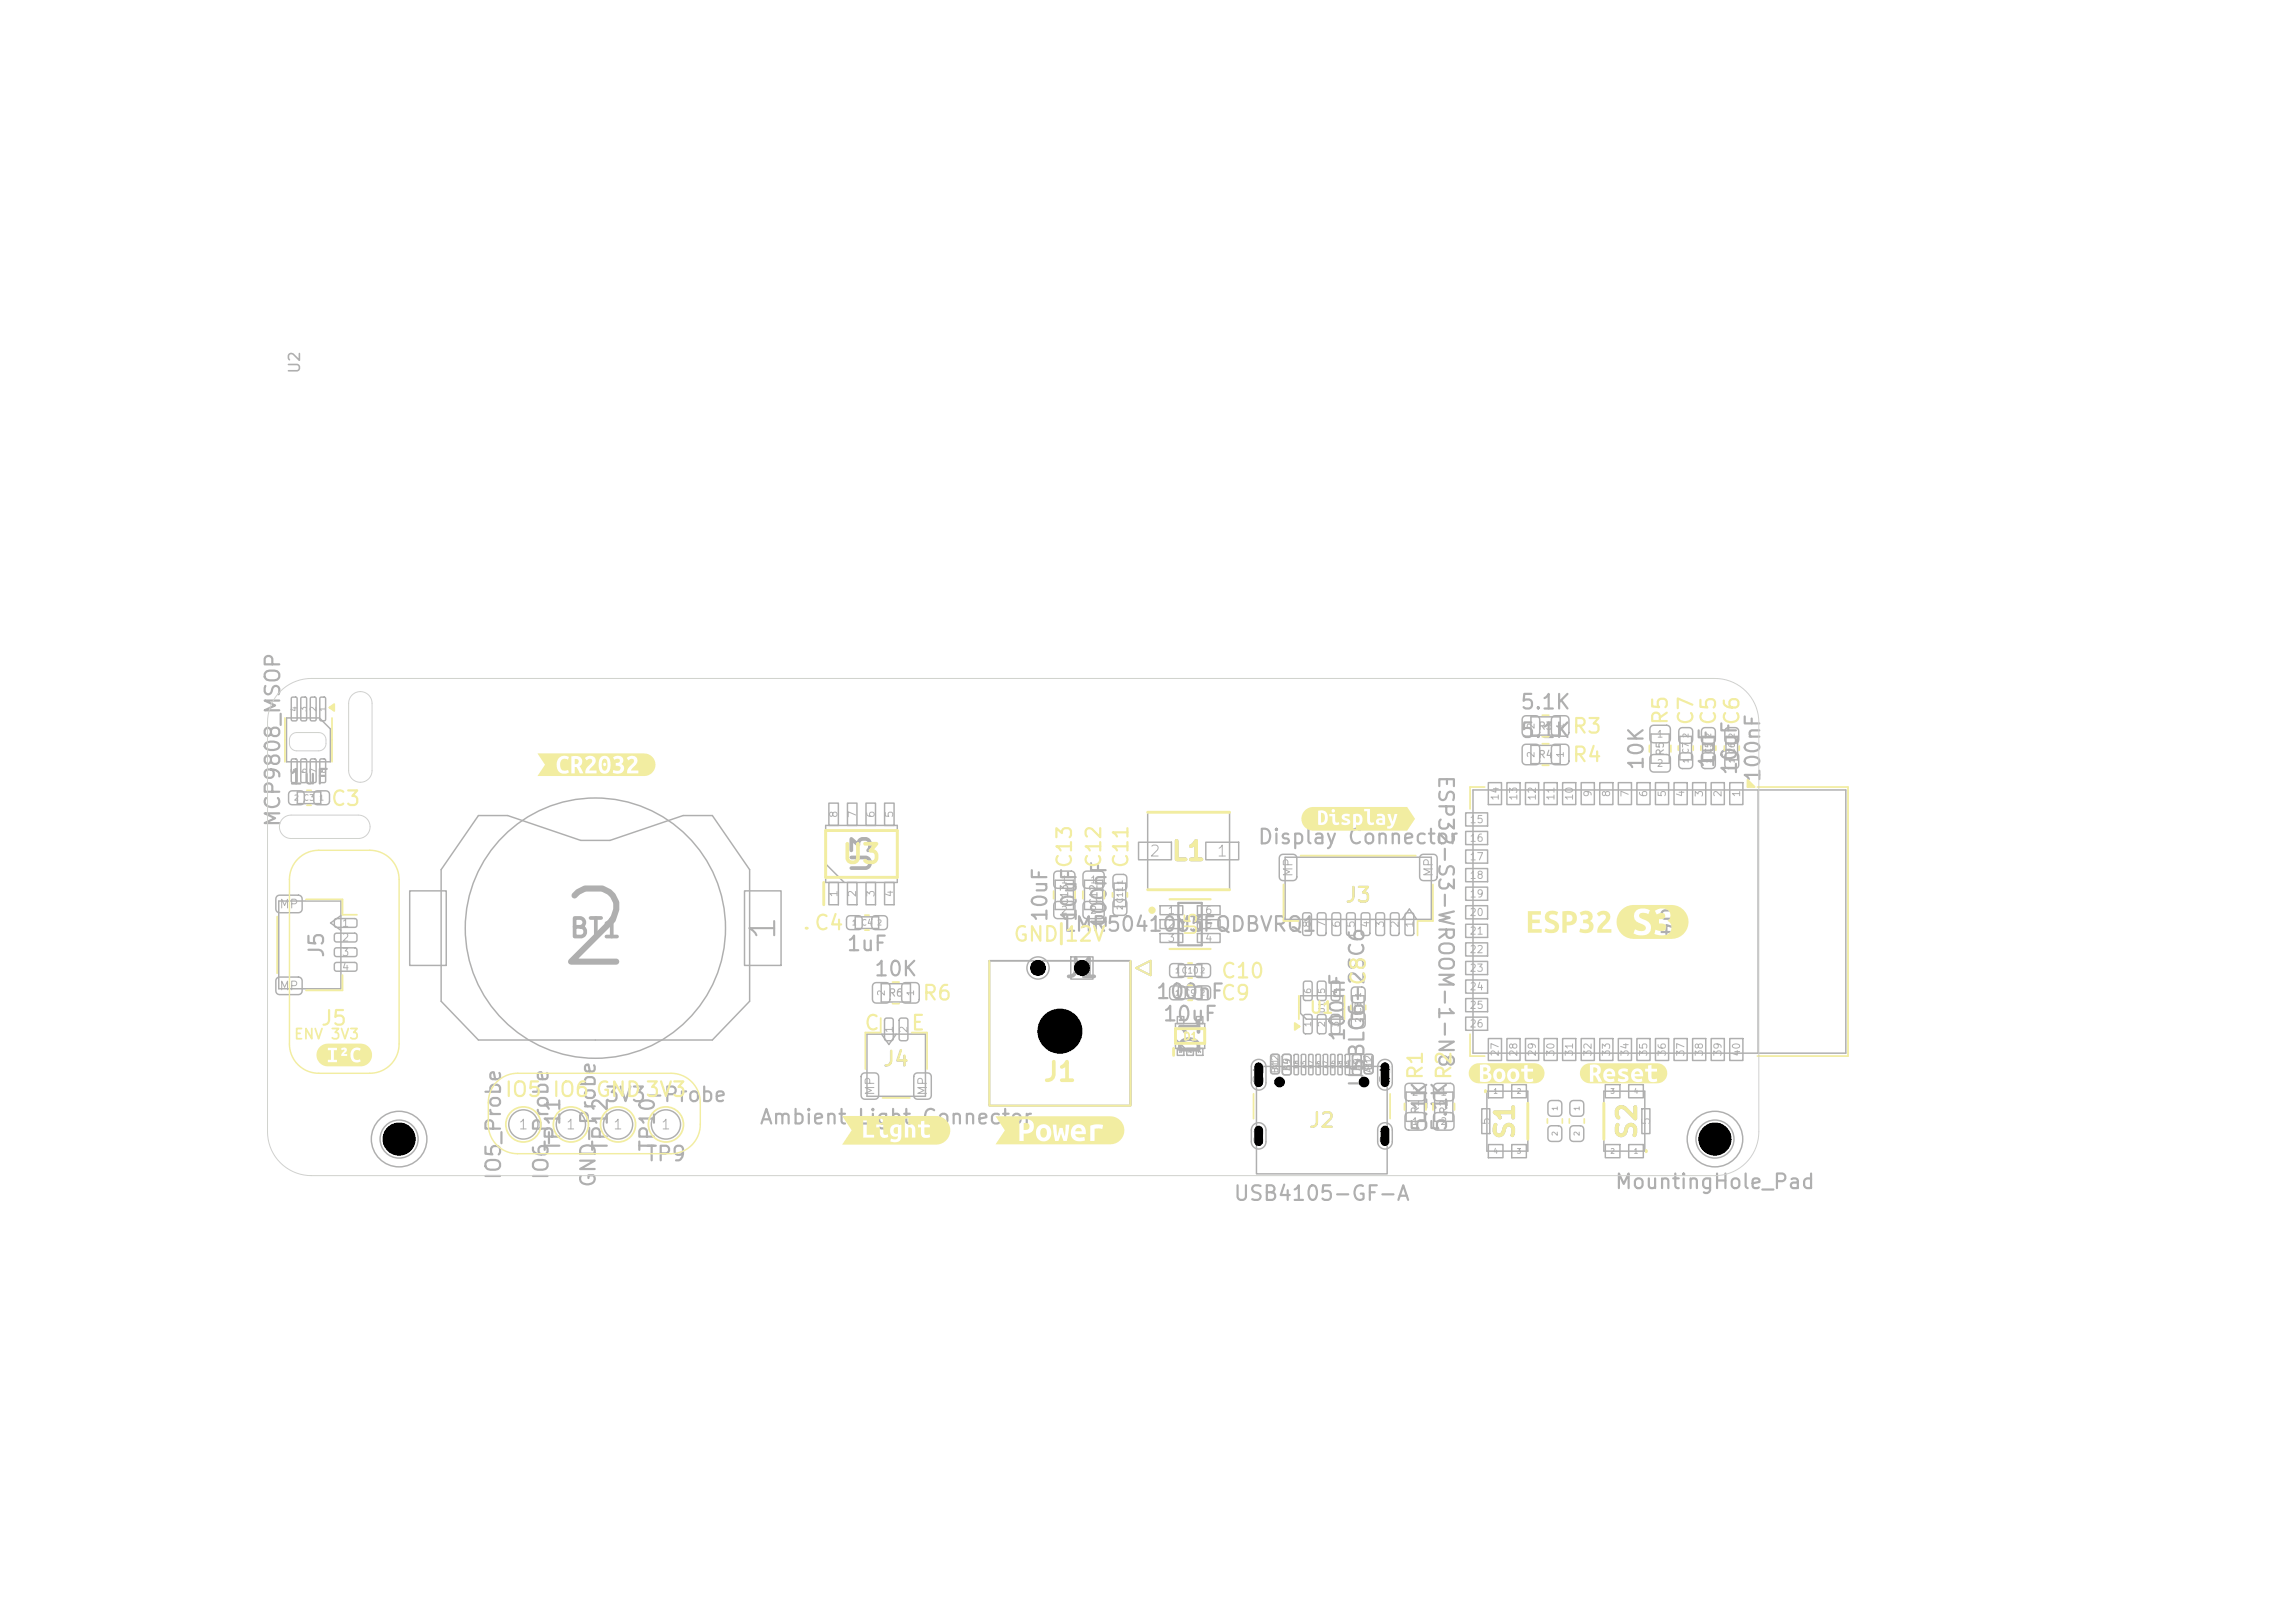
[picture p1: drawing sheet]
<svg xmlns="http://www.w3.org/2000/svg" width="297mm" height="210mm" viewBox="0 0 297 210" stroke-linecap="round" stroke-linejoin="round" font-family="sans-serif">
<defs><g id="words">
<text font-size="9.5" fill="#afafaf" x="71.6" y="127.3">2</text>
<text font-size="3.2" fill="#afafaf" x="101.2" y="122" transform="rotate(-90 101.2 122)">1</text>
<g font-size="2.4" fill="#f2eda1">
<text x="108.8" y="112.3">U3</text>
<text x="134.9" y="140.5">J1</text>
</g>
<g font-size="2.4" fill="#afafaf">
<text x="113.3" y="113.1" transform="rotate(-90 113.3 113.1)">U3</text>
<text x="151.5" y="111.9">L1</text>
<text x="73.5" y="121.9">BT1</text>
<text x="137.7" y="127.1">J1</text>
<text x="155.8" y="136.6" transform="rotate(-90 155.8 136.6)">D1</text>
<text x="196.6" y="147.6" transform="rotate(-90 196.6 147.6)">S1</text>
<text x="212.4" y="147.6" transform="rotate(-90 212.4 147.6)">S2</text>
</g>
<g font-size="1.9" fill="#afafaf">
<text x="196.6" y="92.2">5.1K</text>
<text x="196.6" y="95.9">5.1K</text>
<text x="37.2" y="102">1uF</text>
<text x="185.7" y="100.2" transform="rotate(90 185.7 100.2)">ESP32-S3-WROOM-1-N8</text>
<text x="213.2" y="99.8" transform="rotate(-90 213.2 99.8)">10K</text>
<text x="222.3" y="99.6" transform="rotate(-90 222.3 99.6)">1uFC5</text>
<text x="225.2" y="100.5" transform="rotate(-90 225.2 100.5)">10uFC6</text>
<text x="228.3" y="101.4" transform="rotate(-90 228.3 101.4)">100nF</text>
<text x="36.7" y="107.1" transform="rotate(-90 36.7 107.1)">MCP9808_MSOP</text>
<text x="162.7" y="109.7">Display Connector</text>
<text x="136" y="119.5" transform="rotate(-90 136 119.5)">10uF</text>
<text x="139.8" y="119.5" transform="rotate(-90 139.8 119.5)">10uF</text>
<text x="174" y="117.2">J3</text>
<text x="214.5" y="117.2" transform="rotate(90 214.5 117.2)">U4</text>
<text x="42.4" y="124.1" transform="rotate(-90 42.4 124.1)">J5</text>
<text x="109.4" y="123.5">1uF</text>
<text x="137.5" y="121">LMR50410Y3FQDBVRQ1</text>
<text x="143.7" y="120.4" transform="rotate(-90 143.7 120.4)">100nF</text>
<text x="151.9" y="121">U5</text>
<text x="113" y="126.8">10K</text>
<text x="149.5" y="129.7">100nFC9</text>
<text x="150.4" y="132.6">10uF</text>
<text x="174.5" y="134.9" transform="rotate(-90 174.5 134.9)">100nF</text>
<text x="78.2" y="143.1">3V3-Probe</text>
<text x="114.1" y="138.4">J4</text>
<text x="177" y="140.8" transform="rotate(-90 177 140.8)">USBLC6-2SC6</text>
<text x="72.9" y="149.2" transform="rotate(-90 72.9 149.2)">TP11</text>
<text x="79.1" y="149.2" transform="rotate(-90 79.1 149.2)">TP12</text>
<text x="85.2" y="149.2" transform="rotate(-90 85.2 149.2)">TP10</text>
<text x="98.2" y="145.9">Ambient Light Connector</text>
<text x="169.2" y="146.4">J2</text>
<text x="185.2" y="146.6" transform="rotate(-90 185.2 146.6)">5.1K</text>
<text x="187.7" y="146.6" transform="rotate(-90 187.7 146.6)">5.1K</text>
<text x="219.9" y="148.8">H2</text>
<text x="65.3" y="152.8" transform="rotate(-90 65.3 152.8)">IO5_Probe</text>
<text x="71.4" y="152.8" transform="rotate(-90 71.4 152.8)">IO6_Probe</text>
<text x="77.5" y="153.8" transform="rotate(-90 77.5 153.8)">GND-Probe</text>
<text x="83.4" y="150.7">TP9</text>
<text x="159.5" y="155.8">USB4105-GF-A</text>
<text x="208.9" y="154.3">MountingHole_Pad</text>
</g>
<g font-size="1.9" fill="#f2eda1">
<text x="203.3" y="95.4">R3</text>
<text x="216.3" y="93.9" transform="rotate(-90 216.3 93.9)">R5</text>
<text x="219.6" y="94" transform="rotate(-90 219.6 94)">C7</text>
<text x="203.3" y="99.1">R4</text>
<text x="42.7" y="104.7">C3</text>
<text x="139.2" y="112.5" transform="rotate(-90 139.2 112.5)">C13</text>
<text x="143" y="112.5" transform="rotate(-90 143 112.5)">C12</text>
<text x="146.5" y="112.5" transform="rotate(-90 146.5 112.5)">C11</text>
<text x="105.2" y="120.8">C4</text>
<text x="131" y="122.3">GND 12V</text>
<text x="119.2" y="129.9">R6</text>
<text x="157.9" y="127">C10</text>
<text x="177.2" y="127.7" transform="rotate(-90 177.2 127.7)">C8</text>
<text x="41.4" y="133.2">J5</text>
<text x="111.7" y="133.8">C</text>
<text x="117.8" y="133.8">E</text>
<text x="65.2" y="142.4">IO5 IO6 GND3V3</text>
<text x="184.6" y="139.9" transform="rotate(-90 184.6 139.9)">R1</text>
<text x="188.3" y="139.9" transform="rotate(-90 188.3 139.9)">R2</text>
</g>
<g font-size="1.5" fill="#f2eda1">
<text x="155.3" y="121.2" transform="rotate(-90 155.3 121.2)">U5</text>
<text x="169.4" y="131.5">U1</text>
</g>
<g font-size="1.4" fill="#afafaf">
<text x="39.2" y="48.5" transform="rotate(-90 39.2 48.5)">U2</text>
<text x="148.7" y="111.2">2</text>
<text x="157.4" y="111.2">1</text>
</g>
<text font-size="1.3" fill="#f2eda1" x="37.9" y="134.8">ENV 3V3</text>
<g font-size="1.3" fill="#afafaf">
<text x="163.9" y="140.5" transform="rotate(-90 163.9 140.5)">S1</text>
<text x="180.2" y="140.5" transform="rotate(-90 180.2 140.5)">S1</text>
<text x="67" y="146.5">1</text>
<text x="73.2" y="146.5">1</text>
<text x="79.3" y="146.5">1</text>
<text x="85.5" y="146.5">1</text>
</g>
<g font-size="1.1" fill="#afafaf">
<text x="167.6" y="113.6" transform="rotate(-90 167.6 113.6)">MP</text>
<text x="185.7" y="113.6" transform="rotate(-90 185.7 113.6)">MP</text>
<text x="36.1" y="117.8">MP</text>
<text x="36.1" y="128.4">MP</text>
<text x="113.4" y="141.9" transform="rotate(-90 113.4 141.9)">MP</text>
<text x="120.2" y="141.9" transform="rotate(-90 120.2 141.9)">MP</text>
<text x="163.7" y="148.2" transform="rotate(-90 163.7 148.2)">S1</text>
<text x="180.1" y="148.2" transform="rotate(-90 180.1 148.2)">S1</text>
</g>
<g font-size="1" fill="#afafaf">
<text x="108.6" y="105.9" transform="rotate(-90 108.6 105.9)">8</text>
<text x="111" y="105.9" transform="rotate(-90 111 105.9)">7</text>
<text x="113.4" y="105.9" transform="rotate(-90 113.4 105.9)">6</text>
<text x="115.8" y="105.9" transform="rotate(-90 115.8 105.9)">5</text>
<text x="108.6" y="116.2" transform="rotate(-90 108.6 116.2)">1</text>
<text x="111" y="116.2" transform="rotate(-90 111 116.2)">2</text>
<text x="113.4" y="116.2" transform="rotate(-90 113.4 116.2)">3</text>
<text x="115.8" y="116.2" transform="rotate(-90 115.8 116.2)">4</text>
<text x="151" y="118.5">1</text>
<text x="155.9" y="118.5">6</text>
<text x="44.2" y="120.2">1</text>
<text x="44.2" y="122.1">2</text>
<text x="44.2" y="124">3</text>
<text x="44.2" y="125.8">4</text>
<text x="151" y="120.3">2</text>
<text x="151" y="122.1">3</text>
<text x="155.9" y="122.1">4</text>
<text x="155.9" y="120.3">5</text>
<text x="169.9" y="120.1" transform="rotate(-90 169.9 120.1)">8</text>
<text x="171.8" y="120.1" transform="rotate(-90 171.8 120.1)">7</text>
<text x="173.7" y="120.1" transform="rotate(-90 173.7 120.1)">6</text>
<text x="175.6" y="120.1" transform="rotate(-90 175.6 120.1)">5</text>
<text x="177.5" y="120.1" transform="rotate(-90 177.5 120.1)">4</text>
<text x="179.4" y="120.1" transform="rotate(-90 179.4 120.1)">3</text>
<text x="181.2" y="120.1" transform="rotate(-90 181.2 120.1)">2</text>
<text x="183.1" y="120.1" transform="rotate(-90 183.1 120.1)">1</text>
<text x="115.8" y="133.8" transform="rotate(-90 115.8 133.8)">1</text>
<text x="117.7" y="133.8" transform="rotate(-90 117.7 133.8)">2</text>
<text x="193.1" y="145.7" transform="rotate(-90 193.1 145.7)">5</text>
<text x="213.8" y="145.7" transform="rotate(-90 213.8 145.7)">5</text>
</g>
<g font-size=".9" fill="#afafaf">
<text x="198.8" y="94.4" transform="rotate(-90 198.8 94.4)">2</text>
<text x="199" y="94.7">R3</text>
<text x="202.6" y="94.4" transform="rotate(-90 202.6 94.4)">1</text>
<text x="214.3" y="95.7">1</text>
<text x="198.8" y="98.1" transform="rotate(-90 198.8 98.1)">2</text>
<text x="199" y="98.3">R4</text>
<text x="202.6" y="98.1" transform="rotate(-90 202.6 98.1)">1</text>
<text x="214.3" y="99.4">2</text>
<text x="215.6" y="97.9" transform="rotate(-90 215.6 97.9)">R5</text>
<text x="190.1" y="106.7">15</text>
<text x="194.2" y="103.7" transform="rotate(-90 194.2 103.7)">14</text>
<text x="196.6" y="103.7" transform="rotate(-90 196.6 103.7)">13</text>
<text x="199" y="103.7" transform="rotate(-90 199 103.7)">12</text>
<text x="201.4" y="103.7" transform="rotate(-90 201.4 103.7)">11</text>
<text x="203.8" y="103.7" transform="rotate(-90 203.8 103.7)">10</text>
<text x="206.2" y="103.2" transform="rotate(-90 206.2 103.2)">9</text>
<text x="208.6" y="103.2" transform="rotate(-90 208.6 103.2)">8</text>
<text x="211" y="103.2" transform="rotate(-90 211 103.2)">7</text>
<text x="213.4" y="103.2" transform="rotate(-90 213.4 103.2)">6</text>
<text x="215.8" y="103.2" transform="rotate(-90 215.8 103.2)">5</text>
<text x="218.2" y="103.2" transform="rotate(-90 218.2 103.2)">4</text>
<text x="220.6" y="103.2" transform="rotate(-90 220.6 103.2)">3</text>
<text x="223" y="103.2" transform="rotate(-90 223 103.2)">2</text>
<text x="225.4" y="103.2" transform="rotate(-90 225.4 103.2)">1</text>
<text x="190.1" y="109.2">16</text>
<text x="190.1" y="111.6">17</text>
<text x="190.1" y="114">18</text>
<text x="137.2" y="114.5">1</text>
<text x="137.2" y="118.5">2</text>
<text x="138.5" y="117.3" transform="rotate(-90 138.5 117.3)">C13</text>
<text x="141" y="114.5">1</text>
<text x="141" y="118.5">2</text>
<text x="142.2" y="117.3" transform="rotate(-90 142.2 117.3)">C12</text>
<text x="190.1" y="116.4">19</text>
<text x="190.1" y="118.8">20</text>
<text x="190.1" y="121.2">21</text>
<text x="190.1" y="123.6">22</text>
<text x="190.1" y="126">23</text>
<text x="114.7" y="129" transform="rotate(-90 114.7 129)">2</text>
<text x="114.9" y="129.2">R6</text>
<text x="118.5" y="129" transform="rotate(-90 118.5 129)">1</text>
<text x="190.1" y="128.4">24</text>
<text x="190.1" y="130.8">25</text>
<text x="190.1" y="133.2">26</text>
<text x="194.2" y="136.8" transform="rotate(-90 194.2 136.8)">27</text>
<text x="196.6" y="136.8" transform="rotate(-90 196.6 136.8)">28</text>
<text x="199" y="136.8" transform="rotate(-90 199 136.8)">29</text>
<text x="201.4" y="136.8" transform="rotate(-90 201.4 136.8)">30</text>
<text x="203.8" y="136.8" transform="rotate(-90 203.8 136.8)">31</text>
<text x="206.2" y="136.8" transform="rotate(-90 206.2 136.8)">32</text>
<text x="208.6" y="136.8" transform="rotate(-90 208.6 136.8)">33</text>
<text x="211" y="136.8" transform="rotate(-90 211 136.8)">34</text>
<text x="213.4" y="136.8" transform="rotate(-90 213.4 136.8)">35</text>
<text x="215.8" y="136.8" transform="rotate(-90 215.8 136.8)">36</text>
<text x="218.2" y="136.8" transform="rotate(-90 218.2 136.8)">37</text>
<text x="220.6" y="136.8" transform="rotate(-90 220.6 136.8)">38</text>
<text x="223" y="136.8" transform="rotate(-90 223 136.8)">39</text>
<text x="225.4" y="136.8" transform="rotate(-90 225.4 136.8)">40</text>
<text x="167.2" y="138.7" transform="rotate(-90 167.2 138.7)">B9</text>
<text x="167.2" y="138.6" transform="rotate(-90 167.2 138.6)">A4</text>
<text x="176.3" y="138.7" transform="rotate(-90 176.3 138.7)">B4</text>
<text x="176.3" y="138.6" transform="rotate(-90 176.3 138.6)">A9</text>
<text x="182.6" y="142">2</text>
<text x="186.3" y="142">1</text>
<text x="182.6" y="145.8">1</text>
<text x="183.9" y="144.2" transform="rotate(-90 183.9 144.2)">R1</text>
<text x="186.3" y="145.8">2</text>
<text x="187.6" y="144.2" transform="rotate(-90 187.6 144.2)">R2</text>
</g>
<text font-size=".9" fill="#f2eda1" x="153" y="134.8">D1</text>
<g font-size=".8" fill="#afafaf">
<text x="38.6" y="92.2" transform="rotate(-90 38.6 92.2)">4</text>
<text x="39.9" y="92.2" transform="rotate(-90 39.9 92.2)">3</text>
<text x="41.1" y="92.2" transform="rotate(-90 41.1 92.2)">2</text>
<text x="42.3" y="92.2" transform="rotate(-90 42.3 92.2)">1</text>
<text x="38.6" y="100.2" transform="rotate(-90 38.6 100.2)">5</text>
<text x="39.9" y="100.2" transform="rotate(-90 39.9 100.2)">6</text>
<text x="41.1" y="100.2" transform="rotate(-90 41.1 100.2)">7</text>
<text x="42.3" y="100.2" transform="rotate(-90 42.3 100.2)">8</text>
<text x="169.9" y="128.7" transform="rotate(-90 169.9 128.7)">6</text>
<text x="171.6" y="131.2" transform="rotate(-90 171.6 131.2)">U1</text>
<text x="171.7" y="128.7" transform="rotate(-90 171.7 128.7)">5</text>
<text x="173.5" y="128.7" transform="rotate(-90 173.5 128.7)">4</text>
<text x="169.9" y="133" transform="rotate(-90 169.9 133)">1</text>
<text x="171.7" y="133" transform="rotate(-90 171.7 133)">2</text>
<text x="173.5" y="133" transform="rotate(-90 173.5 133)">3</text>
<text x="165.6" y="139" transform="rotate(-90 165.6 139)">B12</text>
<text x="165.6" y="138.5" transform="rotate(-90 165.6 138.5)">A1</text>
<text x="177.8" y="138.9" transform="rotate(-90 177.8 138.9)">A12</text>
<text x="177.8" y="138.6" transform="rotate(-90 177.8 138.6)">B1</text>
</g>
<g font-size=".7" fill="#afafaf">
<text x="218.7" y="95.6" transform="rotate(-90 218.7 95.6)">2</text>
<text x="221.6" y="95.6" transform="rotate(-90 221.6 95.6)">2</text>
<text x="224.6" y="95.6" transform="rotate(-90 224.6 95.6)">2</text>
<text x="218.7" y="98.8" transform="rotate(-90 218.7 98.8)">1 C7</text>
<text x="221.6" y="98.8" transform="rotate(-90 221.6 98.8)">1 C5</text>
<text x="224.6" y="98.8" transform="rotate(-90 224.6 98.8)">1 C6</text>
<text x="38" y="103.7">2 C3</text>
<text x="41.2" y="103.7">1</text>
<text x="110.2" y="119.9">1 C4</text>
<text x="113.4" y="119.9">2</text>
<text x="145.4" y="117.8" transform="rotate(-90 145.4 117.8)">2C111</text>
<text x="152" y="129">1 C9</text>
<text x="152" y="126.1">1C102</text>
<text x="155.3" y="129">2</text>
<text x="176.3" y="129.1" transform="rotate(-90 176.3 129.1)">1</text>
<text x="176.3" y="132.4" transform="rotate(-90 176.3 132.4)">2 C8</text>
<text x="201.7" y="143.8" transform="rotate(-90 201.7 143.8)">1</text>
<text x="204.6" y="143.8" transform="rotate(-90 204.6 143.8)">1</text>
<text x="201.7" y="147.1" transform="rotate(-90 201.7 147.1)">2</text>
<text x="204.6" y="147.1" transform="rotate(-90 204.6 147.1)">2</text>
</g>
<g font-size=".6" fill="#afafaf">
<text x="168.2" y="138.4" transform="rotate(-90 168.2 138.4)">B8</text>
<text x="169.1" y="138.3" transform="rotate(-90 169.1 138.3)">A5</text>
<text x="170.1" y="138.4" transform="rotate(-90 170.1 138.4)">B7</text>
<text x="171" y="138.3" transform="rotate(-90 171 138.3)">A6</text>
<text x="172" y="138.3" transform="rotate(-90 172 138.3)">A7</text>
<text x="172.9" y="138.4" transform="rotate(-90 172.9 138.4)">B6</text>
<text x="173.9" y="138.3" transform="rotate(-90 173.9 138.3)">A8</text>
<text x="174.8" y="138.4" transform="rotate(-90 174.8 138.4)">B5</text>
<text x="193.2" y="141.7">1</text>
<text x="196.2" y="141.7">2</text>
<text x="208.3" y="141.7">3</text>
<text x="211.4" y="141.7">4</text>
<text x="193.2" y="149.4">4</text>
<text x="196.2" y="149.4">3</text>
<text x="208.3" y="149.4">2</text>
<text x="211.4" y="149.4">1</text>
</g>
<g font-size=".3" fill="#afafaf">
<text x="153" y="136.3" transform="rotate(-90 153 136.3)">1</text>
<text x="153" y="132.2" transform="rotate(-90 153 132.2)">5</text>
<text x="154.2" y="136.3" transform="rotate(-90 154.2 136.3)">2</text>
<text x="155.5" y="136.3" transform="rotate(-90 155.5 136.3)">3</text>
<text x="155.5" y="132.2" transform="rotate(-90 155.5 132.2)">4</text>
</g>
</g></defs>
<g fill="none" stroke="#afafaf" stroke-width=".19">
<path d="M37.1 92.9h4.2l1.5 1.4v4.3h-5.7zM37.7 90.3l.6-.1 .2 .2v2.7l-.2 .2h-.5l-.1-.2zM37.7 98.3l.6-.1 .2 .2v2.7l-.2 .2h-.5l-.1-.2zM39 90.3l.5-.1 .2 .2v2.7l-.2 .2h-.5l-.1-.2zM39 98.3l.5-.1 .2 .2v2.7l-.2 .2h-.5l-.1-.2zM40.2 90.3l.5-.1 .2 .2v2.7l-.2 .2h-.4l-.1-.2zM40.2 98.3l.5-.1 .2 .2v2.7l-.2 .2h-.4l-.1-.2zM41.4 90.3l.6-.1 .1 .2v2.7l-.1 .2h-.5l-.1-.2zM41.4 98.3l.6-.1 .1 .2v2.7l-.1 .2h-.5l-.1-.2zM197.1 92.8l.4-.2h1.3a.47 .47 0 0 1 .5 .5v1.7a.47 .47 0 0 1-.5 .5h-1.3a.47 .47 0 0 1-.5-.5v-1.7zM197.1 96.4l.4-.1h1.3a.47 .47 0 0 1 .5 .5v1.7a.47 .47 0 0 1-.5 .5h-1.3a.47 .47 0 0 1-.5-.5v-1.7zM198.1 92.8h3.8v2.3h-3.8z"/>
<path d="M198.1 96.4h3.8v2.4h-3.8zM200.9 92.8l.3-.2h1.4a.47 .47 0 0 1 .4 .5v1.7a.47 .47 0 0 1-.4 .5h-1.4a.47 .47 0 0 1-.4-.5v-1.7zM200.9 96.4l.3-.1h1.4a.47 .47 0 0 1 .4 .5v1.7a.47 .47 0 0 1-.4 .5h-1.4a.47 .47 0 0 1-.4-.5v-1.7zM213.7 94l.3-.2h1.7a.47 .47 0 0 1 .5 .5v1.3a.47 .47 0 0 1-.5 .5h-1.7a.47 .47 0 0 1-.5-.5v-1.3zM213.7 97.8l.3-.2h1.7a.47 .47 0 0 1 .5 .5v1.3a.47 .47 0 0 1-.5 .5h-1.7a.47 .47 0 0 1-.5-.5v-1.3zM213.7 95h2.3v3.8h-2.3zM217.4 97.5l.3-.1h.9a.45 .45 0 0 1 .5 .5v1.1a.45 .45 0 0 1-.5 .4h-.9a.45 .45 0 0 1-.4-.4v-1.1zM217.4 94.3l.3-.1h.9a.45 .45 0 0 1 .5 .4v1.1a.45 .45 0 0 1-.5 .5h-.9a.45 .45 0 0 1-.4-.5v-1.1zM217.4 95.3h1.5v3h-1.5zM220.3 97.5l.3-.1h.9a.45 .45 0 0 1 .5 .5v1.1a.45 .45 0 0 1-.5 .4h-.9a.45 .45 0 0 1-.4-.4v-1.1zM220.3 94.3l.3-.1h.9a.45 .45 0 0 1 .5 .4v1.1a.45 .45 0 0 1-.5 .5h-.9a.45 .45 0 0 1-.4-.5v-1.1zM220.3 95.3h1.5v3h-1.5z"/>
<path d="M223.3 97.5l.4-.1h.9a.45 .45 0 0 1 .4 .5v1.1a.45 .45 0 0 1-.4 .4h-.9a.45 .45 0 0 1-.5-.4v-1.1zM223.3 94.3l.4-.1h.9a.45 .45 0 0 1 .4 .4v1.1a.45 .45 0 0 1-.4 .5h-.9a.45 .45 0 0 1-.5-.5v-1.1zM223.4 95.3h1.5v3h-1.5zM35.8 116l.4-.2h2.4a.47 .47 0 0 1 .5 .5v1.3a.47 .47 0 0 1-.5 .5h-2.4a.47 .47 0 0 1-.5-.5v-1.3zM36.1 116.6h8v11.3h-8zM37.5 102.5l.3-.2h1.1a.45 .45 0 0 1 .5 .5v.9a.45 .45 0 0 1-.5 .4h-1.1a.45 .45 0 0 1-.5-.4v-.9zM38.5 102.5h3v1.5h-3zM40.7 102.5l.4-.2h1.1a.45 .45 0 0 1 .4 .5v.9a.45 .45 0 0 1-.4 .4h-1.1a.45 .45 0 0 1-.5-.4v-.9zM43.3 118.9h.2h2.5l.2 .2v.7l-.3 .2h-2.5l-.1-.3zM44.1 118.5l-1.3 .9 1.3 1M53 115.3h4.8v9.6h-4.8zM61.9 105.5h3.8l9.5 3.2h3.7l9.5-3.2h3.8l4.8 7v17.1l-4.8 5h-30.3l-4.8-5v-17.1z"/>
<path d="M96.3 115.3h4.8v9.6h-4.8zM106.9 106.8h9.2v7.4h-9.2zM106.9 111.8l2.4 2.4M107.3 114.2h1.2v2.9h-1.2zM107.3 103.9h1.2v2.9h-1.2zM109.7 114.2h1.2v2.9h-1.2zM109.7 103.9h1.2v2.9h-1.2zM109.7 118.6l.3-.1h1.1a.45 .45 0 0 1 .5 .4v.9a.45 .45 0 0 1-.5 .5h-1.1a.45 .45 0 0 1-.5-.5v-.9zM110.7 118.6h3v1.5h-3zM112.1 114.2h1.2v2.9h-1.2zM112.1 103.9h1.2v2.9h-1.2zM112.9 118.6l.4-.1h1.1a.45 .45 0 0 1 .4 .4v.9a.45 .45 0 0 1-.4 .5h-1.1a.45 .45 0 0 1-.5-.5v-.9z"/>
<path d="M114.5 114.2h1.2v2.9h-1.2zM114.5 103.9h1.2v2.9h-1.2zM136.5 112.9l.3-.2h1.8a.47 .47 0 0 1 .5 .5v1.3a.47 .47 0 0 1-.5 .4h-1.8a.47 .47 0 0 1-.4-.4v-1.3zM136.5 116.8l.3-.2h1.8a.47 .47 0 0 1 .5 .5v1.3a.47 .47 0 0 1-.5 .5h-1.8a.47 .47 0 0 1-.4-.5v-1.3zM136.6 113.9h2.3v3.8h-2.3zM140.3 112.9l.3-.2h1.8a.47 .47 0 0 1 .5 .5v1.3a.47 .47 0 0 1-.5 .4h-1.8a.47 .47 0 0 1-.4-.4v-1.3zM140.3 116.8l.3-.2h1.8a.47 .47 0 0 1 .5 .5v1.3a.47 .47 0 0 1-.5 .5h-1.8a.47 .47 0 0 1-.4-.5v-1.3zM140.3 113.9h2.4v3.8h-2.4zM144.2 113.3l.3-.2h.9a.45 .45 0 0 1 .4 .5v1.1a.45 .45 0 0 1-.4 .5h-.9a.45 .45 0 0 1-.5-.5v-1.1zM144.2 116.5l.3-.1h.9a.45 .45 0 0 1 .4 .5v1.1a.45 .45 0 0 1-.4 .4h-.9a.45 .45 0 0 1-.5-.4v-1.1zM144.2 114.3h1.5v3h-1.5zM147.3 109h4.3v2.3h-4.3z"/>
<path d="M148.5 105.1h10.6v10h-10.6zM150.1 117.2h3v1.2h-3zM150.1 119h3v1.2h-3zM155 119h2.9v1.2h-2.9zM155 117.2h2.9v1.2h-2.9zM156 109h4.3v2.3h-4.3zM165.7 110.7l.3-.2h1.4a.47 .47 0 0 1 .4 .5v2.5a.47 .47 0 0 1-.4 .4h-1.4a.47 .47 0 0 1-.4-.4v-2.5zM166.3 110.9h18.9v8.1h-18.9zM168.7 118.2l.7-.1 .3 .2v2.5l-.2 .2h-.6l-.3-.1v-2.5zM170.6 118.2l.7-.1 .3 .2v2.5l-.2 .2h-.6l-.3-.1v-2.5zM172.4 118.2l.8-.1 .3 .2v2.5l-.2 .2h-.7l-.2-.1v-2.5zM174.3 118.2l.8-.1 .3 .2v2.5l-.2 .2h-.7l-.2-.1v-2.5z"/>
<path d="M176.2 118.2l.8-.1 .3 .2v2.5l-.2 .2h-.7l-.2-.1-.1-2.5zM178.1 118.2l.8-.1 .3 .2v2.5l-.2 .2h-.7l-.2-.1-.1-2.5zM180 118.2l.8-.1 .2 .2 .1 2.5-.2 .2h-.7l-.2-.1-.1-2.5zM181.4 119l1-1.4 .9 1.4M181.9 118.2l.8-.1 .2 .2 .1 2.5-.2 .2h-.7l-.3-.1v-2.5zM183.9 110.7l.3-.2h1.3a.47 .47 0 0 1 .5 .5v2.5a.47 .47 0 0 1-.5 .4h-1.3a.47 .47 0 0 1-.5-.4v-2.5zM189.7 105.2h2.8v1.7h-2.8zM189.7 107.6h2.8v1.7h-2.8zM189.7 110h2.8v1.7h-2.8zM189.7 112.4h2.8v1.7h-2.8zM189.7 114.8h2.8v1.7h-2.8zM189.7 117.2h2.8v1.7h-2.8z"/>
<path d="M189.7 119.6h2.8v1.7h-2.8zM190.6 102.2h48.3v34.1h-48.3zM192.6 101.3h1.7v2.8h-1.7zM195 101.3h1.7v2.8h-1.7zM197.4 101.3h1.7v2.8h-1.7zM199.8 101.3h1.7v2.8h-1.7zM202.2 101.3h1.7v2.8h-1.7zM204.6 101.3h1.7v2.8h-1.7zM207 101.3h1.7v2.8h-1.7zM209.4 101.3h1.7v2.8h-1.7zM211.8 101.3h1.7v2.8h-1.7zM214.2 101.3h1.7v2.8h-1.7z"/>
<path d="M216.6 101.3h1.7v2.8h-1.7zM219 101.3h1.7v2.8h-1.7zM221.4 101.3h1.7v2.8h-1.7zM223.8 101.3h1.8v2.8h-1.8zM227.5 102.2v34.1M35.8 126.6l.4-.2h2.4a.47 .47 0 0 1 .5 .5v1.3a.47 .47 0 0 1-.5 .5h-2.4a.47 .47 0 0 1-.5-.5v-1.3zM43.3 120.8h.2h2.5l.2 .2v.7l-.3 .2h-2.5l-.1-.3zM43.3 122.7l.2-.1 2.5 .1 .2 .2v.7l-.3 .2h-2.5l-.1-.3zM43.3 124.6l.2-.1 2.5 .1 .2 .2v.7l-.3 .2-2.5-.1-.1-.2zM111.6 139l.3-.2h1.3a.47 .47 0 0 1 .5 .5v2.5a.47 .47 0 0 1-.5 .4h-1.3a.47 .47 0 0 1-.5-.4v-2.5zM112.2 133.8h7.6v8.1h-7.6zM113 127.3l.4-.2h1.3a.47 .47 0 0 1 .5 .5v1.7a.47 .47 0 0 1-.5 .5h-1.3a.47 .47 0 0 1-.5-.5v-1.7z"/>
<path d="M114 127.3h3.8v2.4h-3.8zM114.1 133.8l.9 1.4 1-1.4M114.5 131.8l.8-.1 .3 .2v2.5l-.2 .2-.6 .1-.3-.2v-2.5zM116.4 131.8l.8-.1 .3 .2v2.5l-.2 .2-.7 .1-.2-.2v-2.5zM116.8 127.3l.4-.2h1.3a.47 .47 0 0 1 .5 .5v1.7a.47 .47 0 0 1-.5 .5h-1.3a.47 .47 0 0 1-.5-.5v-1.7zM118.4 139l.3-.2h1.3a.47 .47 0 0 1 .5 .5v2.5a.47 .47 0 0 1-.5 .4h-1.3a.47 .47 0 0 1-.4-.4v-2.5zM138.6 123.8h2.8v2.9h-2.8zM150.1 120.8h3v1.2h-3zM151.5 127.7l.3-.1h1.1a.45 .45 0 0 1 .5 .4v.9a.45 .45 0 0 1-.5 .5h-1.1a.45 .45 0 0 1-.4-.5v-.9zM151.5 124.8l.3-.1h1.1a.45 .45 0 0 1 .5 .4v.9a.45 .45 0 0 1-.5 .5h-1.1a.45 .45 0 0 1-.4-.5v-.9zM152.1 132.4h3.8v3.3h-3.8zM152.1 134.4l1.2 1.3"/>
<path d="M152.4 135.7h.8v.9h-.8zM152.4 131.5h.8v.9h-.8zM152.5 127.7h3v1.5h-3zM152.5 124.8h3v1.5h-3zM153.6 135.7h.8v.9h-.8zM154.8 127.7l.3-.1h1.1a.45 .45 0 0 1 .5 .4v.9a.45 .45 0 0 1-.5 .5h-1.1a.45 .45 0 0 1-.5-.5v-.9zM154.8 124.8l.3-.1h1.1a.45 .45 0 0 1 .5 .4v.9a.45 .45 0 0 1-.5 .5h-1.1a.45 .45 0 0 1-.5-.5v-.9zM154.8 135.7h.9v.9h-.9zM154.8 131.5h.9v.9h-.9zM155 120.8h2.9v1.2h-2.9zM162.2 137.4a.95 .95 0 0 1 1-.2 .95 .95 0 0 1 .6 .8v2.1a.95 .95 0 0 1-.9 1 .95 .95 0 0 1-1-1v-2.2zM162.6 138h16.9v13.9h-16.9z"/>
<path d="M164.5 136.5l.8-.1 .3 .2v2l-.2 .3h-.7l-.2-.1-.1-2.1zM166 136.5l.8-.1 .3 .2v2.2l-.2 .3h-.7l-.2-.2v-2.2zM167.5 136.5l.4-.1 .1 .2v2.3l-.1 .2h-.3l-.1-.2zM168.3 128.8h5.5v3.1h-4.7l-.8-.8zM168.5 136.5l.3-.1 .2 .2v2.3l-.2 .2h-.3l-.1-.2zM168.8 131.3h.7l.3 .1v2.1l-.2 .2-.6 .1-.3-.2v-2.1zM168.8 127h.7l.3 .1v2.1l-.2 .2-.6 .1-.3-.2v-2.1zM169.4 136.5l.4-.1 .1 .2v2.3l-.1 .2h-.4v-.2zM170.3 136.5l.4-.1 .2 .2v2.3l-.2 .2h-.3l-.1-.2zM170.6 131.3h.7l.3 .1v2.1l-.2 .2-.6 .1-.3-.2v-2.1zM170.6 127h.7l.3 .1v2.1l-.2 .2-.6 .1-.3-.2v-2.1zM171.3 136.5l.4-.1 .1 .2v2.3l-.1 .2h-.4l-.1-.2z"/>
<path d="M172.2 136.5l.4-.1 .2 .2v2.3l-.2 .2h-.3l-.1-.2zM172.4 131.3h.7l.3 .1v2.1l-.2 .2-.6 .1-.3-.2v-2.1zM172.4 127h.7l.3 .1v2.1l-.2 .2-.6 .1-.3-.2v-2.1zM173.2 136.5l.4-.1 .1 .2v2.3l-.1 .2h-.4l-.1-.2zM174.1 136.5l.4-.1 .2 .2v2.3l-.2 .2h-.3l-.1-.2zM175 127.8l.3-.1h.9a.45 .45 0 0 1 .5 .5v1.1a.45 .45 0 0 1-.5 .4h-.9a.45 .45 0 0 1-.4-.4v-1.1zM175 131.1l.3-.1h.9a.45 .45 0 0 1 .5 .4v1.2a.45 .45 0 0 1-.5 .4h-.9a.45 .45 0 0 1-.4-.4v-1.2zM175 128.8h1.5v3.1h-1.5zM175.1 136.5l.8-.1 .2 .2 .1 2.2-.2 .3h-.7l-.2-.2-.1-2.2zM176.6 136.5l.8-.1 .3 .2v2l-.2 .3h-.7l-.2-.1-.1-2.1zM178.6 137.4a.95 .95 0 0 1 1-.2 .95 .95 0 0 1 .6 .8v2.1a.95 .95 0 0 1-1 1 .95 .95 0 0 1-.9-1v-2.2zM189.7 122h2.8v1.7h-2.8z"/>
<path d="M189.7 124.4h2.8v1.7h-2.8zM189.7 126.8h2.8v1.7h-2.8zM189.7 129.2h2.8v1.7h-2.8zM189.7 131.6h2.8v1.7h-2.8zM192.6 134.4h1.7v2.8h-1.7zM195 134.4h1.7v2.8h-1.7zM197.4 134.4h1.7v2.8h-1.7zM199.8 134.4h1.7v2.8h-1.7zM202.2 134.4h1.7v2.8h-1.7zM204.6 134.4h1.7v2.8h-1.7zM207 134.4h1.7v2.8h-1.7zM209.4 134.4h1.7v2.8h-1.7z"/>
<path d="M211.8 134.4h1.7v2.8h-1.7zM214.2 134.4h1.7v2.8h-1.7zM216.6 134.4h1.7v2.8h-1.7zM219 134.4h1.7v2.8h-1.7zM221.4 134.4h1.7v2.8h-1.7zM223.8 134.4h1.8v2.8h-1.8zM162.2 145.5a.95 .95 0 0 1 1-.2 .95 .95 0 0 1 .6 .9v1.5a.95 .95 0 0 1-.9 1 .95 .95 0 0 1-1-1v-1.6zM178.6 145.5a.95 .95 0 0 1 1-.2 .95 .95 0 0 1 .6 .9v1.5a.95 .95 0 0 1-1 1 .95 .95 0 0 1-.9-1v-1.6zM182 144.1l.3-.1h1.7a.47 .47 0 0 1 .5 .4v1.4a.47 .47 0 0 1-.5 .4h-1.7a.47 .47 0 0 1-.5-.4v-1.4zM182 140.3l.3-.1h1.7a.47 .47 0 0 1 .5 .4v1.4a.47 .47 0 0 1-.5 .4h-1.7a.47 .47 0 0 1-.5-.4v-1.4zM182 141.3h2.3v3.8h-2.3zM185.7 140.3l.3-.1h1.7a.47 .47 0 0 1 .5 .4v1.4a.47 .47 0 0 1-.5 .4h-1.7a.47 .47 0 0 1-.5-.4v-1.4z"/>
<path d="M185.7 144.1l.3-.1h1.7a.47 .47 0 0 1 .5 .4v1.4a.47 .47 0 0 1-.5 .4h-1.7a.47 .47 0 0 1-.5-.4v-1.4zM185.7 141.3h2.3v3.8h-2.3zM191.8 143.5h1v3.2h-1zM192.4 141.2h5.3v7.8h-5.3zM192.6 140.3h1.9v1.7h-1.9zM192.6 148.1h1.9v1.7h-1.9zM195.6 140.3h1.9v1.7h-1.9zM195.6 148.1h1.9v1.7h-1.9zM200.5 142.5l.3-.1h.9a.45 .45 0 0 1 .4 .4v1.2a.45 .45 0 0 1-.4 .4h-.9a.45 .45 0 0 1-.5-.4v-1.2zM200.5 145.8l.3-.1h.9a.45 .45 0 0 1 .4 .4v1.1a.45 .45 0 0 1-.4 .5h-.9a.45 .45 0 0 1-.5-.5v-1.1zM203.3 142.5l.3-.1h.9a.45 .45 0 0 1 .5 .4v1.2a.45 .45 0 0 1-.5 .4h-.9a.45 .45 0 0 1-.4-.4v-1.2zM203.3 145.8l.3-.1h.9a.45 .45 0 0 1 .5 .4v1.1a.45 .45 0 0 1-.5 .5h-.9a.45 .45 0 0 1-.4-.5v-1.1z"/>
<path d="M207.6 141.2h5.3v7.8h-5.3zM207.7 148.1h1.9v1.7h-1.9zM207.7 140.3h1.9v1.7h-1.9zM210.8 148.1h1.9v1.7h-1.9zM210.8 140.3h1.9v1.7h-1.9zM212.5 143.5h1v3.2h-1z"/>
<circle cx="77" cy="120.1" r="16.8"/>
<circle cx="134.3" cy="125.3" r="1.44"/>
<circle cx="137.2" cy="133.4" r="2.84"/>
<circle cx="51.6" cy="147.4" r="2.46"/>
<circle cx="51.6" cy="147.4" r="3.6"/>
<circle cx="67.7" cy="145.5" r="1.89"/>
<circle cx="73.9" cy="145.5" r="1.89"/>
<circle cx="80" cy="145.5" r="1.89"/>
<circle cx="86.2" cy="145.5" r="1.89"/>
<circle cx="165.6" cy="140" r=".61"/>
<circle cx="176.5" cy="140" r=".61"/>
<circle cx="221.9" cy="147.4" r="2.46"/>
<circle cx="221.9" cy="147.4" r="3.6"/>
</g>
<path d="M128 124.3h18.3v18.8h-18.3zM147 125.3l1.9-1v1.9z" fill="none" stroke="#afafaf" stroke-width=".24"/>
<path d="M152.5 116.8h3v5.5h-3z" fill="none" stroke="#afafaf" stroke-width=".28"/>
<g fill="none" stroke="#f2eda1" stroke-width=".19">
<path d="M41.2 138.9a3.8 3.8 0 0 1-3.7-3.8v-21.3a3.8 3.8 0 0 1 3.7-3.8h6.7a3.8 3.8 0 0 1 3.7 3.8v21.3a3.8 3.8 0 0 1-3.7 3.8M41.2 138.9h6.7M67 138.9a3.8 3.8 0 0 0-3.8 3.8v2.8a3.8 3.8 0 0 0 3.8 3.8h19.8a3.8 3.8 0 0 0 3.8-3.8v-2.8a3.8 3.8 0 0 0-3.8-3.8M67 138.9h19.8"/>
<circle cx="104.4" cy="120.1" r=".09"/>
<circle cx="192.2" cy="141.2" r=".09"/>
<circle cx="213" cy="149" r=".09"/>
</g>
<path d="M137.4 119.5v2.6M197.7 142.7v4.7M207.6 142.7v4.7" fill="none" stroke="#f2eda1" stroke-width=".38"/>
<g fill="none" stroke="#f2eda1" stroke-width=".23">
<path d="M217.2 96.5v.6M219.1 96.5v.6M223.1 96.5v.6M225.1 96.5v.6M39.7 102.3h.6M39.7 104.2h.6M136.3 115.3v1M139.1 115.3v1M144 115.5v.6M145.9 115.5v.6M115.5 127.1h.9M115.5 129.9h.9"/>
<path d="M153.7 127.5h.6M153.7 129.4h.6M153.7 124.6h.6M153.7 126.5h.6M174.8 130.1v.5M176.7 130.1v.5M162.2 141.5v3.3M179.9 141.5v3.3"/>
<circle cx="80" cy="145.5" r="2.27"/>
<circle cx="86.2" cy="145.5" r="2.27"/>
</g>
<g fill="#f2eda1" stroke="#f2eda1" stroke-width=".13">
<circle cx="192.2" cy="141.1" r=".09"/>
<circle cx="192.2" cy="141.3" r=".09"/>
<circle cx="104.3" cy="120.1" r=".09"/>
<circle cx="104.5" cy="120.1" r=".09"/>
<circle cx="213" cy="148.9" r=".09"/>
<circle cx="213" cy="149" r=".09"/>
</g>
<path d="M128 124.3v18.8h18.3v-18.8M147 125.3l1.9-1v1.9z" fill="none" stroke="#f2eda1" stroke-width=".24"/>
<path d="M151.4 116.4h5.3M151.4 122.8h5.3" fill="none" stroke="#f2eda1" stroke-width=".28"/>
<circle cx="149.1" cy="117.8" r=".24" fill="none" stroke="#f2eda1" stroke-width=".47"/>
<g fill="#f2eda1">
<path d="M115.8 145.9h.4v.8h-.2a.47 .47 0 0 1-.4-.3 .47 .47 0 0 1 .2-.5z"/>
<path d="M109 144.4h12.1a1.85 1.85 0 0 1 1.9 1.9 1.85 1.85 0 0 1-1.9 1.8h-12.1l.6-.9h3.5v-.4h-.9v-1.3h1.2v.4h.5v.6a.67 .67 0 0 0 .3 .7 .67 .67 0 0 0 .7-.1v-.3l-.4 .1-.1-.1-.1-.5h.9a.69 .69 0 0 0 .3 .7 .69 .69 0 0 0 .7 0l-.1 .3a.82 .82 0 0 1-.8 0l-.1 .4a.96 .96 0 0 0 1.4-.4v-1.7a.97 .97 0 0 0-1.4 .7h-.9v-.8h-2.1v-.5h1.5l.1 .2 .2 .1 .2-.1 .1-.2-.2-.2h3v2.4h.4v-1.3h.3l.2 .1v.1v1.1h.5a2.44 2.44 0 0 0-.2-1.5l-.2-.2h.7v.4h.4a1.59 1.59 0 0 0 .2 1.2 1.24 1.24 0 0 0 1 0l-.1-.3a.41 .41 0 0 1-.7-.2v-.7h.7v-.4h-.7v-.5l-.4 .1v.4h-1.7v-.8l-.4 .1-3.1-.1-.2 .1-.1 .2h-2v2.2h-2.1l.6-.9z"/>
</g>
<path d="M114 131.7v1.9h-2v4.7M118 133.6h2v4.7M114.2 142.1h3.6M200.3 144.8v.5M202.2 144.8v.5M203.1 144.8v.5M205 144.8v.5" fill="none" stroke="#f2eda1" stroke-width=".23"/>
<path d="M148.5 115.1h10.6M148.5 105.1h10.6" fill="none" stroke="#f2eda1" stroke-width=".38"/>
<g fill="#f2eda1">
<path d="M139.3 146.1a.42 .42 0 0 1 .4-.1 .42 .42 0 0 1 .3 .4h-.9z"/>
<path d="M132.5 145.3a.5 .5 0 0 1 .7 .2 .5 .5 0 0 1-.3 .7h-.4z"/>
<path d="M134.7 146.1a.4 .4 0 0 1 .5-.1 .4 .4 0 0 1 .3 .3 .56 .56 0 0 1 0 .7 .56 .56 0 0 1-.6 .2 .84 .84 0 0 1-.2-1.1z"/>
<path d="M128.8 144.4h14a2.55 2.55 0 0 1 2.2 .6 1.82 1.82 0 0 1 .4 1.9 1.82 1.82 0 0 1-1.7 1.2h-14.9l1.2-1.8-.9-1.4h2.8v2.7h.6v-.9l1.6-.1a1.02 1.02 0 0 0 1.1 1.1 1.02 1.02 0 0 0 .8-1.4l-.2-.5-.4-.3h.8l.4 2.1h.4l.3-.9 .3 .9h.5l.2-1h.3a1.1 1.1 0 0 0 1.5 1.1l.3-.1-.1-.5a.76 .76 0 0 1-1.2-.3h1.4v-.2a1.01 1.01 0 0 0-.3-.9h.9v1.9h.5v-1.5h1.1l.1-.5a2.71 2.71 0 0 0-1.7 .1h-.9a1.02 1.02 0 0 0-1.1-.1 1.02 1.02 0 0 0-.5 1h-.3l.1-1.1h-.5l-.1 1.6-.3-1.2h-.4l-.3 1.2-.1-1.6h-1.3a1 1 0 0 0-1.3 1.1h-.8a.97 .97 0 0 0 .4-1.3 .97 .97 0 0 0-1.2-.5l-3.4 .1z"/>
<path d="M197.7 117.9h1.7v.5h-1.1v.6h1v.4h-1v.8h1.2v.5h-1.8z"/>
<path d="M202.2 117.9a1.97 1.97 0 0 1 1.7 .4 .97 .97 0 0 1 0 1 .97 .97 0 0 1-1 .4h-.2v1h-.5v-2.3h.5v.9a.52 .52 0 0 0 .7-.2 .52 .52 0 0 0 0-.6l-.4-.1h-.8z"/>
<path d="M206.6 118.2a1.1 1.1 0 0 1 1.7 .1 1.41 1.41 0 0 1-.7 1.5l-.3 .4h1.2v.5h-1.8a1.71 1.71 0 0 1 .9-1.5l.2-.5-.1-.3-.2-.1-.6 .3z"/>
<path d="M200.2 118.1a1.42 1.42 0 0 1 1.4-.1l-.1 .5a.84 .84 0 0 0-1-.1 .42 .42 0 0 0 .5 .6 .87 .87 0 0 1 .8 1 .87 .87 0 0 1-1.1 .7l-.8-.2 .1-.4 .5 .2a.49 .49 0 0 0 .7-.4 .89 .89 0 0 0-.8-.5 .77 .77 0 0 1-.2-1.3z"/>
<path d="M204.4 118.1a1.14 1.14 0 0 1 1.7 .2v.3l-.1 .3-.2 .3a.85 .85 0 0 1 .4 1 .85 .85 0 0 1-1 .5l-.8-.1 .1-.5 .4 .2 .5-.1h.2l.1-.3a.56 .56 0 0 0-.8-.4v-.5h.2a.4 .4 0 0 0 .5-.4l-.1-.2-.3-.1-.6 .2z"/>
</g>
<path d="M36.9 92.9v5.7M42.6 91.5l.7-.4v.9zM43 92.9v5.7" fill="none" stroke="#f2eda1" stroke-width=".23"/>
<path d="M42.6 91.5l.7-.4v.9z" fill="#f2eda1"/>
<path d="M199.6 92.5h.8M199.6 95.3h.8M140.1 115.3v1M142.9 115.3v1" fill="none" stroke="#f2eda1" stroke-width=".23"/>
<g fill="#f2eda1">
<path d="M41.4 135.5a1.47 1.47 0 0 1 1-.5h4.3a1.47 1.47 0 0 1 1.4 1.5 1.47 1.47 0 0 1-1.4 1.5h-4.3a1.47 1.47 0 0 1-1.3-2.1h1.7v1.2h-.4v.3h1.2v-.3h-.4v-1.2h.4v-.2h.5l.1 .2 .4-.1v.2l-.4 .3v.3h.7v-.1h.5a.85 .85 0 0 0 .3 .9 .85 .85 0 0 0 1 0l-.1-.3a.58 .58 0 0 1-.7-.1 .58 .58 0 0 1-.2-.7 .51 .51 0 0 1 .3-.4 .51 .51 0 0 1 .6 .1l.1-.3a.86 .86 0 0 0-1 0 .86 .86 0 0 0-.3 .8l-.9-.1 .1-.1a.47 .47 0 0 0 .2-.7 .57 .57 0 0 0-.7 .1h-.5v-.1h-1.2v.3h-1.3z"/>
<path d="M208 138.7a.33 .33 0 0 1 .4-.1 .33 .33 0 0 1 .2 .4h-.7z"/>
<path d="M211.6 138.7a.33 .33 0 0 1 .4-.1 .33 .33 0 0 1 .2 .4h-.7z"/>
<path d="M206.2 138.1h.1a.33 .33 0 0 1 .4 .4l-.1 .2-.4 .1z"/>
<path d="M204.8 138l.3-.2h.7v2.2h.4v-.8h.2l.5 .8h.4l-.4-.8h.6a.91 .91 0 0 0 .5 .8 .91 .91 0 0 0 .9-.1l1.1 .1a.54 .54 0 0 0 .6-.2 .54 .54 0 0 0 0-.6h.5a.95 .95 0 0 0 1.4 .7v-.3h-.2a.54 .54 0 0 1-.8-.3h1.1v-.2a.77 .77 0 0 0-.4-.8h.7v.4h.4a1.58 1.58 0 0 0 .2 1.2 1.24 1.24 0 0 0 1 0l-.1-.4a.41 .41 0 0 1-.7-.2v-.6h.7v-.4h-.7v-.5l-.4 .1v.4h-1.1a.82 .82 0 0 0-1.1 .9h-.5l-.8-.5a.66 .66 0 0 1 .8 0l.1-.4h-.4a.57 .57 0 0 0-.7 .1 .57 .57 0 0 0 0 .7l.6 .3 .1 .1a.81 .81 0 0 1-.9 0v.4h-.5v-.3h-.2a.54 .54 0 0 1-.8-.3h1.1a.8 .8 0 0 0-.7-1.1 .8 .8 0 0 0-.8 1h-.6l-.1-.1a.74 .74 0 0 0 .3-1 .74 .74 0 0 0-.9-.4l-1.1 .1 .7-.2h8.7a1.3 1.3 0 0 1 1.3 1.3 1.3 1.3 0 0 1-1.3 1.3h-8.7a1.3 1.3 0 0 1-1.2-.8 1.3 1.3 0 0 1 .2-1.4z"/>
</g>
<path d="M199.6 96.2h.8M199.6 99h.8" fill="none" stroke="#f2eda1" stroke-width=".23"/>
<path d="M209.8 117.7a2.2 2.2 0 0 1 1.6-.6h4.9a2.2 2.2 0 0 1 2.2 2.2 2.2 2.2 0 0 1-2.2 2.2h-4.9a2.16 2.16 0 0 1-1.6-.7h1.6a2.06 2.06 0 0 0 1.8 .1h.9a2.02 2.02 0 0 0 1.9-.2 .95 .95 0 0 0-.2-1.5 .89 .89 0 0 0 .3-1.1 .89 .89 0 0 0-1-.6l-.5 .1-.4 .2 .2 .5 .7-.2 .3 .1 .1 .3a.58 .58 0 0 1-.8 .4v.6a.8 .8 0 0 1 .9 .5l-.1 .3a1.3 1.3 0 0 1-1.3 0l-.1 .6h-.9a1.05 1.05 0 0 0 .4-1.2 1.05 1.05 0 0 0-.9-.7 .56 .56 0 0 1-.5-.7 1 1 0 0 1 1.1 0l.2-.5a1.5 1.5 0 0 0-2 .3 1.15 1.15 0 0 0 1.1 1.5 .43 .43 0 0 1 .4 .4 .43 .43 0 0 1-.3 .4 1.49 1.49 0 0 1-1.1-.2l-.2 .6h-1.6a2.19 2.19 0 0 1 0-3.1z" fill="#f2eda1"/>
<g fill="none" stroke="#f2eda1" stroke-width=".23">
<path d="M185.4 142.8v.8M188.2 142.8v.8"/>
<circle cx="67.7" cy="145.5" r="2.27"/>
</g>
<path d="M106.6 114.2v2.9M106.9 107.5h9.2v6h-9.2z" fill="none" stroke="#f2eda1" stroke-width=".38"/>
<g fill="#f2eda1">
<path d="M192 139l.5 .1 .1 .2a.45 .45 0 0 1-.6 .3z"/>
<path d="M192 138.1h.2a.25 .25 0 0 1 .3 .3l-.1 .2h-.4z"/>
<path d="M193.8 138.8a.32 .32 0 0 1 .3-.2 .32 .32 0 0 1 .3 .3 .41 .41 0 0 1-.1 .6 .41 .41 0 0 1-.5 0l-.1-.4z"/>
<path d="M195.6 138.8a.32 .32 0 0 1 .3-.2 .32 .32 0 0 1 .3 .3 .41 .41 0 0 1-.1 .6 .41 .41 0 0 1-.5 0l-.1-.4z"/>
<path d="M190.4 138l.3-.2h.8v2.1a1.44 1.44 0 0 0 1.4-.3l.1-.5h.2a.8 .8 0 0 0 .8 .9 .8 .8 0 0 0 .8-.9h.2a.83 .83 0 0 0 1.1 .9 .83 .83 0 0 0 .5-1.2l-.2-.3-.3-.2h.8v.4h.3a1.58 1.58 0 0 0 .2 1.2 1.24 1.24 0 0 0 1 0v-.4a.41 .41 0 0 1-.7-.2v-.6h.7v-.4h-.7v-.5l-.5 .1v.4h-1.1a.8 .8 0 0 0-1.1 .8h-.2a.8 .8 0 0 0-.8-.9 .8 .8 0 0 0-.8 .9h-.2l-.4-.3a.6 .6 0 0 0 .2-.8 .6 .6 0 0 0-.7-.3l-1.4 .1 .7-.2h7a1.31 1.31 0 0 1 1.5 1.3 1.31 1.31 0 0 1-1.5 1.3h-6.9a1.31 1.31 0 0 1-1.3-.8 1.31 1.31 0 0 1 .2-1.4z"/>
</g>
<g fill="none" stroke="#f2eda1" stroke-width=".23">
<path d="M192.1 101.8h-1.9v2.9M226.1 100.9l1 .9h-1zM227.4 101.8h11.8v34.9h-11.8M190.2 133.8v2.9h1.9"/>
<circle cx="73.9" cy="145.5" r="2.27"/>
</g>
<path d="M226.1 100.9l1 .9h-1z" fill="#f2eda1"/>
<path d="M151.9 135.7v.9M152.1 133.1h3.8v1.9h-3.8z" fill="none" stroke="#f2eda1" stroke-width=".38"/>
<path d="M167.6 132.4l.6 .4-.6 .5zM168.1 128.8v3.1M174 128.8v3.1" fill="none" stroke="#f2eda1" stroke-width=".23"/>
<path d="M167.6 132.4l.6 .4-.6 .5z" fill="#f2eda1"/>
<path d="M35.9 118.6v7.3M39.6 116.4h4.7v2h1.9M44.3 126.2v1.9h-4.7" fill="none" stroke="#f2eda1" stroke-width=".23"/>
<g fill="#f2eda1">
<path d="M74.4 98.2h.1a.33 .33 0 0 1 .4 .3l-.1 .3-.4 .1z"/>
<path d="M78.1 98.2a.51 .51 0 0 1 .5 .7v.3a.37 .37 0 0 1-.1 .5 .37 .37 0 0 1-.5-.2l-.1-.6h.1l.1 .2 .1 .1 .2-.3-.2-.2h-.1l-.1 .2h-.1v-.4z"/>
<path d="M69.6 97.5h13a1.78 1.78 0 0 1 2.1 .9 1.46 1.46 0 0 1-1.3 2h-13.8l.9-1.4h1.5a1.02 1.02 0 0 0 .5 1 1.02 1.02 0 0 0 1.1 0l-.1-.4a.69 .69 0 0 1-.8 0 .69 .69 0 0 1-.2-.9 .61 .61 0 0 1 .4-.5 .61 .61 0 0 1 .6 .1l.1-.3-.1-.1h.4v2.2h.5v-.9h.2l.4 .9h.5l-.5-1a.69 .69 0 0 0 .2-1h.5l.2 .3 .5-.2h.2a.62 .62 0 0 1-.4 .9 1.1 1.1 0 0 0-.4 1h1.4v-.4h-1l.7-.8h.6a.85 .85 0 0 0 .2 1 .85 .85 0 0 0 1 .1h.6a1.16 1.16 0 0 0 1.4-.3 .62 .62 0 0 0-.3-.8 .53 .53 0 0 0 .2-.8h.5l.2 .3 .5-.2h.2a.62 .62 0 0 1-.4 .9 1.11 1.11 0 0 0-.4 1h1.4v-.4h-.9l.5-.7a.72 .72 0 0 0 .1-1 .72 .72 0 0 0-1 0l-.2 .1h-.5l-.3-.3h-.3l-.7 .2 .2 .3 .5-.1h.2v.2a.39 .39 0 0 1-.5 .3v.4h.1a.39 .39 0 0 1 .5 .3l-.2 .3-.7-.1-.1 .4h-.6a1.66 1.66 0 0 0 0-2.1 .77 .77 0 0 0-.9 0 .77 .77 0 0 0-.3 .8v.2h-.6a.71 .71 0 0 0 0-1 .71 .71 0 0 0-1 .1l-.2 .1h-.5a1.24 1.24 0 0 0-1.3-.2h-.4a1.03 1.03 0 0 0-1.5 1.1h-1.5z"/>
</g>
<path d="M220.1 96.5v.6M222.1 96.5v.6M111.9 118.4h.6M111.9 120.4h.6" fill="none" stroke="#f2eda1" stroke-width=".23"/>
<g fill="#f2eda1">
<path d="M178.4 106.2l.5-.1v.4l-.4-.1z"/>
<path d="M175.5 105.6a.41 .41 0 0 1 .5 .4 .41 .41 0 0 1-.4 .4h-.1z"/>
<path d="M171 105.2a.58 .58 0 0 1 .4 .9 .42 .42 0 0 1-.4 .3z"/>
<path d="M168.9 104.9a1.54 1.54 0 0 1 1.1-.5h12.1l1 1.6-1 1.5h-12.1a1.53 1.53 0 0 1-1.5-.9 1.53 1.53 0 0 1 .3-1.7h1.8v1.8a.95 .95 0 0 0 1.1-.2 .95 .95 0 0 0 .1-1.1l.2-.1v.3h.4v.5a.54 .54 0 0 0 .3 .6 .54 .54 0 0 0 .6 0l.8 .1a.46 .46 0 0 0 .6-.4 .46 .46 0 0 0-.4-.5l-.3-.2a.55 .55 0 0 1 .6 0l.1-.3h.4v1.8h4.5a.68 .68 0 0 0 .8-.6l.4-1.3h-.3l-.3 1-.3-1h-.4l.5 1.4-.2 .2h-.2l-.1 .3h-4v-.5a.65 .65 0 0 0 .7-.2 .65 .65 0 0 0 .1-.7 .81 .81 0 0 0-1.2-.4h-.4a.73 .73 0 0 0-1.1 .3 .97 .97 0 0 0 .8 .6v.1a.68 .68 0 0 1-.8-.1v.4h-.3v-.3h-.5v-1.1h-1l-.4-.4h.9l.1 .2 .1 .1 .3-.2h4.1v1.2a.58 .58 0 0 0 .3 .5 .58 .58 0 0 0 .6 0v-.3h-.3l-.2-.1h.8a.67 .67 0 0 0 .9 .4h.3v-.8a.7 .7 0 0 0-1.1-.6v.3h.5l.2 .2-.1 .1a.58 .58 0 0 0-.7 .4h-.8v-1.6h-.8v.3h-3.7l-.1-.3h-.2h-.1l-.1 .2z"/>
</g>
<path d="M213.5 96.4v.9M216.2 96.4v.9M166.1 114.4v4.8h2M168.3 110.7h14.9M185.4 114.4v4.8h-1.9v1.8M181.8 142.8v.8M184.5 142.8v.8" fill="none" stroke="#f2eda1" stroke-width=".23"/>
<path d="M36.3 89.5a5.7 5.7 0 0 1 4-1.7h181.6a5.7 5.7 0 0 1 5.7 5.7v52.9a5.7 5.7 0 0 1-5.7 5.7h-181.6a5.7 5.7 0 0 1-5.7-5.7v-52.9a5.7 5.7 0 0 1 1.7-4zM37.7 95.1l.6-.3h2.9a.95 .95 0 0 1 1 .9v.5a.95 .95 0 0 1-1 1h-2.8a.95 .95 0 0 1-.9-1v-.7zM45.6 89.9a1.51 1.51 0 0 1 1.6-.3 1.51 1.51 0 0 1 .9 1.4v8.7a1.51 1.51 0 0 1-1.5 1.5 1.51 1.51 0 0 1-1.5-1.5v-8.8l.2-.5zM36.6 105.9l.4-.3 .5-.1h8.9a1.51 1.51 0 0 1 1.5 1.5 1.51 1.51 0 0 1-1.5 1.5h-8.7a1.51 1.51 0 0 1-1.4-.9 1.51 1.51 0 0 1 .3-1.7z" fill="none" stroke="#d0d2cd" stroke-width=".13"/>
<g fill="#000" stroke="#000" stroke-width=".13">
<circle cx="134.3" cy="125.3" r=".96"/>
<circle cx="137.2" cy="133.4" r="2.84"/>
<circle cx="140" cy="125.3" r=".96"/>
<circle cx="51.6" cy="147.4" r="2.08"/>
<circle cx="165.6" cy="140" r=".61"/>
<circle cx="176.5" cy="140" r=".61"/>
<circle cx="221.9" cy="147.4" r="2.08"/>
</g>
<path d="M162.9 138v2.1M179.2 138v2.1M162.9 146.2v1.5M179.2 146.2v1.5" fill="none" stroke="#000" stroke-width="1.1"/>
<use href="#words"/>
</svg>
